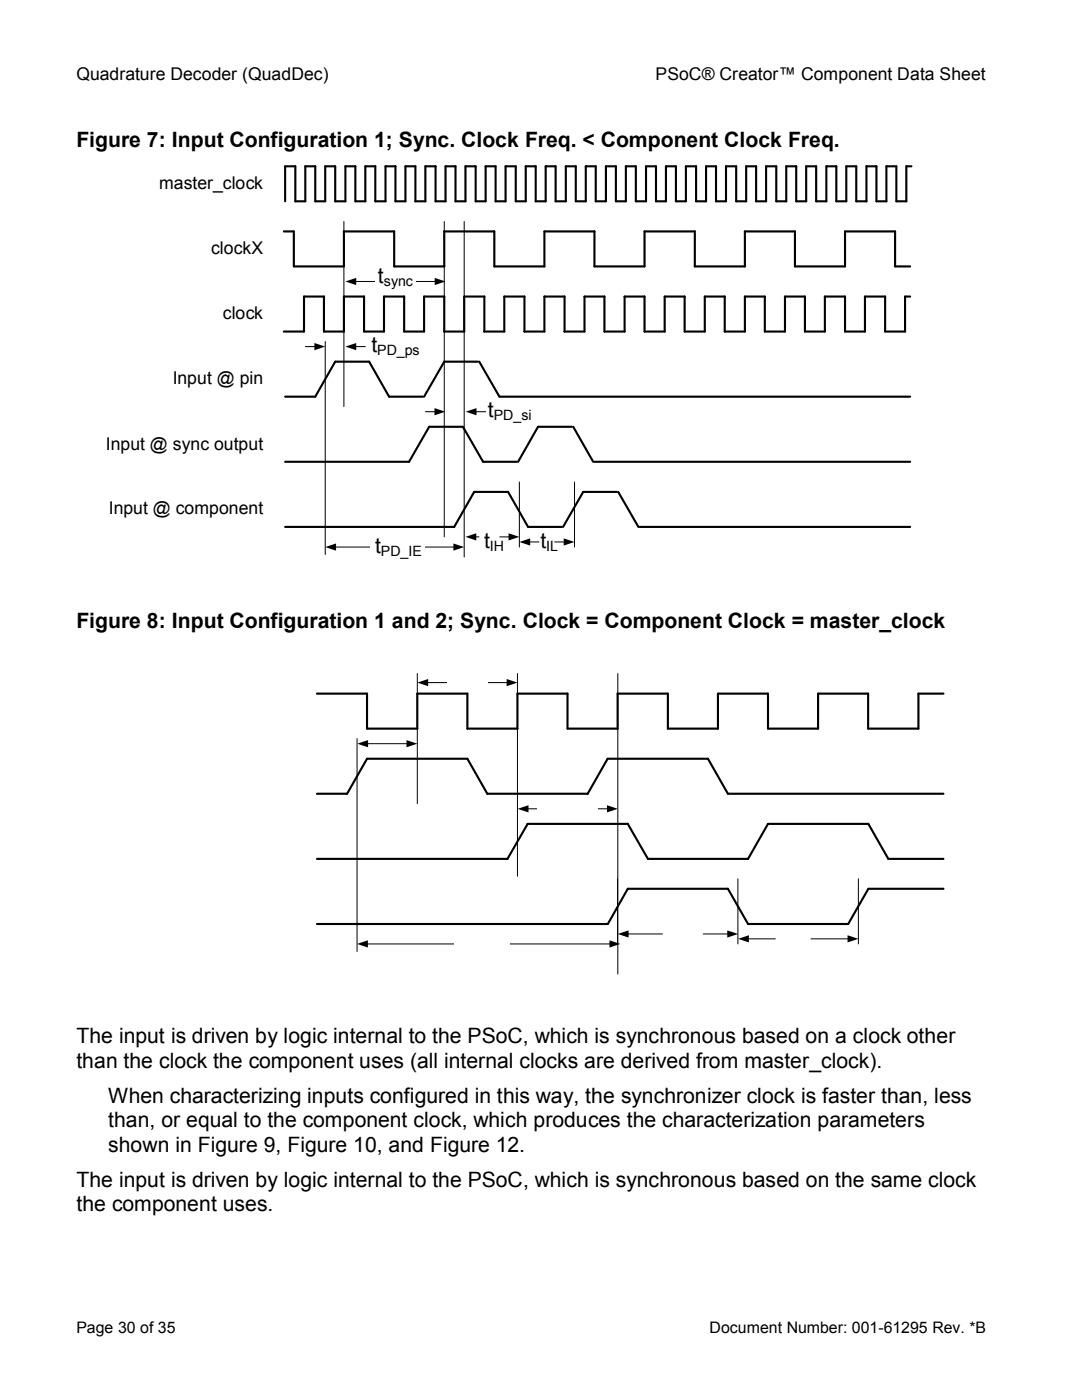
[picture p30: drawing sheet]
<svg xmlns="http://www.w3.org/2000/svg" width="216mm" height="279mm" viewBox="0 0 216 279" stroke-linecap="round" stroke-linejoin="round" font-family="sans-serif">
<defs><g id="words">
<g font-size="4.2">
<text x="15.2" y="29.3">Figure 7: Input Configuration 1; Sync. Clock Freq. &lt; Component Clock Freq.</text>
<text x="75.4" y="56.5">t</text>
<text x="74.1" y="70.3">t</text>
<text x="97.4" y="83.3">t</text>
<text x="74.8" y="110.3">t</text>
<text x="96.6" y="109.3">t</text>
<text x="107.8" y="109.3">t</text>
<text x="15.2" y="125.3">Figure 8: Input Configuration 1 and 2; Sync. Clock = Component Clock = master_clock</text>
<text x="15.2" y="208.2">The input is driven by logic internal to the PSoC, which is synchronous based on a clock other</text>
<text x="15.2" y="213.1">than the clock the component uses (all internal clocks are derived from master_clock).</text>
<text x="21.6" y="220.1">When characterizing inputs configured in this way, the synchronizer clock is faster than, less</text>
<text x="21.6" y="225">than, or equal to the component clock, which produces the characterization parameters</text>
<text x="21.6" y="229.8">shown in Figure 9, Figure 10, and Figure 12.</text>
<text x="15.3" y="236.8">The input is driven by logic internal to the PSoC, which is synchronous based on the same clock</text>
<text x="15.3" y="241.7">the component uses.</text>
</g>
<g font-size="3.5">
<text x="15.2" y="16">Quadrature Decoder (QuadDec)</text>
<text x="130.8" y="16">PSoC® Creator™ Component Data Sheet</text>
<text x="31.7" y="37.7">master_clock</text>
<text x="42.2" y="50.7">clockX</text>
<text x="44.5" y="63.7">clock</text>
<text x="34.5" y="76.7">Input @ pin</text>
<text x="21.1" y="89.7">Input @ sync output</text>
<text x="21.7" y="102.7">Input @ component</text>
</g>
<g font-size="3.2">
<text x="15.2" y="266">Page 30 of 35</text>
<text x="141.6" y="266">Document Number: 001-61295 Rev. *B</text>
</g>
<g font-size="2.8">
<text x="76.6" y="57.1">sync</text>
<text x="75.3" y="70.9">PD_ps</text>
<text x="98.6" y="83.9">PD_si</text>
<text x="76" y="110.9">PD_IE</text>
<text x="97.7" y="109.9">IH</text>
<text x="109" y="109.9">IL</text>
</g>
</g></defs>
<g fill="none" stroke="#000" stroke-width=".2">
<path d="M68.6 44.2v37M70.9 56.2h16M88.6 44.2v62.9M92.6 44.2v67M60.9 69.2h2M64.9 68.2v42.5M70.9 69.2h2M84.9 82.2h2M94.9 82.2h2M103.6 96.2v13M114.6 96.2v13M66.9 109.2h23.8"/>
<path d="M94.9 107.1h6.7M105.6 108.2h7"/>
</g>
<path d="M68.9 56.2l2.2-.7v1.4zM86.7 55.5l2.2 .7-2.2 .7zM62.7 68.5l2.2 .7-2.2 .7zM68.9 69.2l2.2-.7v1.4zM86.7 81.4l2.2 .8-2.2 .7zM92.9 82.2l2.2-.8v1.5zM64.9 109.2l2.2-.7v1.4zM90.5 108.5l2.1 .7-2.1 .7zM92.9 107.1l2.1-.7v1.5zM101.5 106.4l2.1 .7-2.1 .8zM103.6 108.2l2.2-.8v1.5zM112.5 107.4l2.1 .8-2.1 .7z" fill="#000"/>
<path d="M56.9 79.2h6l4-7h6.8l3.9 7" fill="none" stroke="#000" stroke-width=".42"/>
<path d="M74.9 55.2h8v2h-8z" fill="#fff"/>
<path d="M181.9 33.2h-1.1v7h-1.9v-7h-2v7h-2v-7h-2v7h-2v-7h-2v7h-2v-7h-2v7h-2v-7h-2v7h-2v-7h-2v7h-2v-7h-2v7h-2v-7h-2v7h-2v-7h-2v7h-2v-7h-2v7h-2v-7h-2v7h-2v-7h-2v7h-2v-7h-2v7h-2v-7h-2v7h-2v-7h-2v7h-2v-7h-2v7h-2v-7h-2v7h-2v-7h-2v7h-2v-7h-2v7h-2v-7h-2v7h-2v-7h-2v7h-2v-7h-2v7h-2v-7h-2v7h-2v-7h-2v7h-2v-7h-2v7h-2v-7h-2v7h-2v-7h-2v7h-2v-7h-2v7h-2v-7h-2v7h-2v-7h-2v7h-2v-7h-2v7M56.6 46.2h2v7h10v-7h10.1v7h9.9v-7h10v7h10v-7h10v7h10v-7h10v7h10v-7h10v7h10v-7h10v7h3M68.6 59.2v7M56.9 92.2h24.7M56.9 105.2h33.7" fill="none" stroke="#000" stroke-width=".42"/>
<g fill="#fff">
<path d="M73.9 108.2h11v2h-11z"/>
<path d="M95.6 106.2h4.1v2h-4.1zM107.6 107.1h3v2.1h-3z"/>
</g>
<g fill="none" stroke="#000" stroke-width=".42">
<path d="M68.6 59.2h4v7h4v-7h4v7h4v-7h4v7h4v-7h4v7h4v-7h4v7M181.6 59.2h-1v7h-4v-7h-4v7h-4v-7h-4v7h-4v-7h-4v7h-4v-7h-4v7h-4v-7h-4v7h-4v-7h-4v7h-4v-7h-4v7h-4v-7h-4v7h-4M56.6 66.2h4.1v-7h3.9v7h4M77.6 79.2h6.8M95.4 72.2h-6.8l-4 7M95.6 72.2l4.1 7h81.9M104.6 66.2h4v-7h4v7M81.6 92.2l4-7h6.8l4 7h6.7M114.1 85.2h-6.7l-4 7M114.4 85.2l4 7M118.6 92.2h63M123.1 98.2h-6.7l-4 7"/>
<path d="M123.4 98.2l4 7M90.6 105.2l4-7h6.8l4 7h6.7M127.6 105.2h54M63.2 158.4h6.1l3.9-7h20.1l3.9 7h20.1l3.9-7h20.1l3.9 7h43.1"/>
</g>
<path d="M83.3 134.4v26M85.3 136.2h16M103.3 134.4v40.5M71.2 147.4v42.5M73.2 148.4h8.1M105.3 161.4h16M123.2 175.4v13M147.2 175.4v13M73.2 188.4h48.6M125.3 186.4h20M149.2 187.4h20.1" fill="none" stroke="#000" stroke-width=".2"/>
<path d="M83.3 136.2l2.1-.7v1.4zM101.1 135.5l2.2 .7-2.2 .7zM71.3 148.4l2.1-.7v1.4zM81.1 147.7l2.2 .7-2.2 .7zM103.3 161.4l2.2-.7v1.4zM121.1 160.7l2.2 .7-2.2 .7zM71.2 188.4l2.2-.7v1.4zM121.6 187.7l2.2 .7-2.2 .7zM123.3 186.4l2.1-.7v1.4zM145.1 185.7l2.2 .7-2.2 .7zM147.3 187.4l2.1-.8v1.5zM169.1 186.6l2.2 .8-2.2 .7z" fill="#000"/>
<path d="M89.3 135.3h8v1.9h-8z" fill="#fff"/>
<path d="M63.2 138.4h10v7h10.1v-7h10v7h10v-7h9.9v7h10v-7h10.1v7h10v-7h9.9v7h10v-7h10v7h10.1v-7h5M63.2 171.4h38.1l4-7h20l4 7h20l3.9-7h20.1l3.9 7h11.1M188.3 177.4h-15l-4.1 7h-19.9l-4.1-7h-19.9l-4 7h-58.1" fill="none" stroke="#000" stroke-width=".42"/>
<g fill="#fff">
<path d="M90.8 187.4h11v2h-11z"/>
<path d="M132.2 185.4h8.1v2h-8.1zM154.8 186.4h7v2h-7z"/>
</g>
<path d="M123.3 134.4v60" fill="none" stroke="#000" stroke-width=".2"/>
<path d="M107.3 160.4h12v2h-12z" fill="#fff"/>
<path d="M171.3 175.4v13" fill="none" stroke="#000" stroke-width=".2"/>
<use href="#words"/>
</svg>
